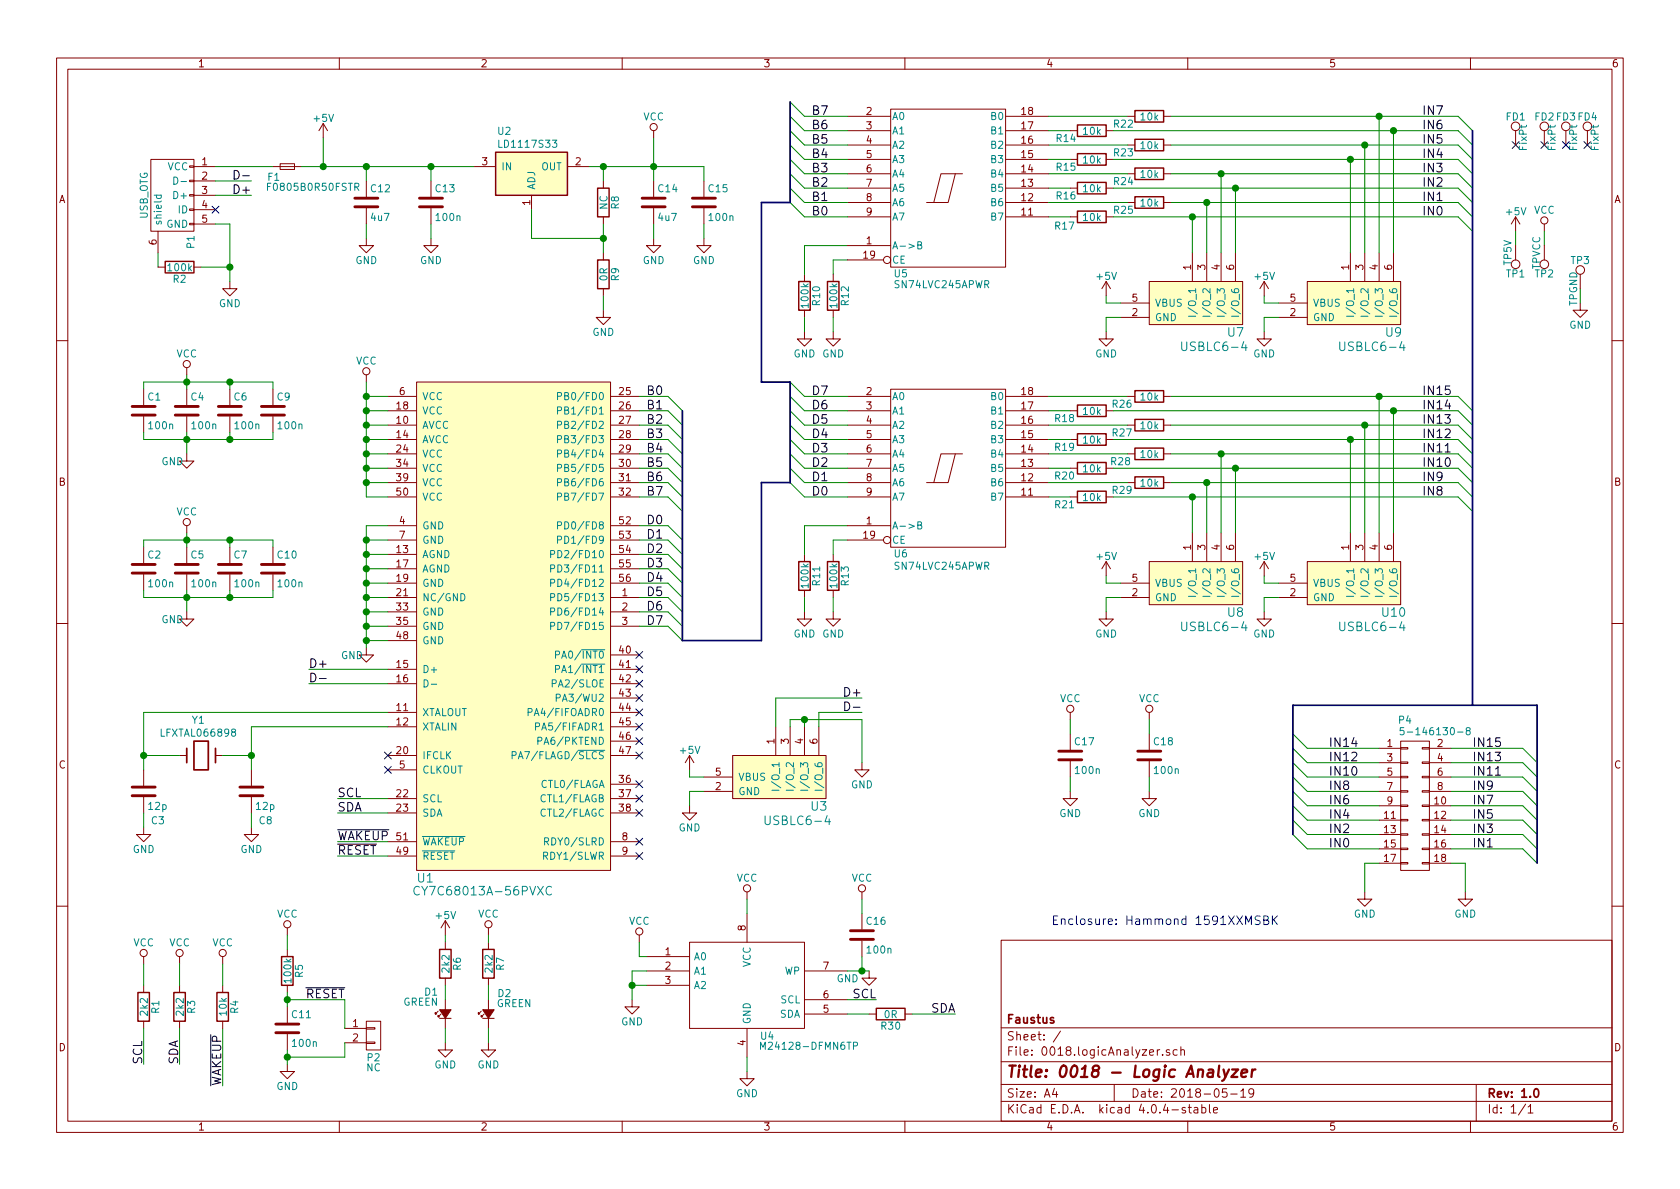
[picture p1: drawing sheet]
<svg xmlns="http://www.w3.org/2000/svg" width="297mm" height="210mm" viewBox="0 0 297 210" stroke-linecap="round" stroke-linejoin="round" font-family="sans-serif">
<defs><g id="words">
<text font-size="2.8" fill="#840000" x="178" y="190.5">Title: 0018 - Logic Analyzer</text>
<g font-size="2.1">
<text x="143.5" y="22.9">B6</text>
<text x="143.5" y="20.3">B7</text>
<text x="251.5" y="22.9">IN6</text>
<text x="251.5" y="20.3">IN7</text>
<text x="143.5" y="27.9">B4</text>
<text x="143.5" y="25.4">B5</text>
<text x="251.5" y="27.9">IN4</text>
<text x="251.5" y="25.4">IN5</text>
<text x="41.7" y="34.3">D+</text>
<text x="143.5" y="35.6">B1</text>
<text x="143.5" y="33">B2</text>
<text x="143.5" y="30.5">B3</text>
<text x="251.5" y="35.6">IN1</text>
<text x="251.5" y="33">IN2</text>
<text x="251.5" y="30.5">IN3</text>
<text x="143.5" y="38.1">B0</text>
<text x="251.5" y="38.1">IN0</text>
<text x="114.3" y="69.8">B0</text>
<text x="143.5" y="69.8">D7</text>
<text x="251.5" y="69.8">IN15</text>
<text x="114.3" y="72.4">B1</text>
<text x="114.3" y="74.9">B2</text>
<text x="114.3" y="77.5">B3</text>
<text x="143.5" y="77.5">D4</text>
<text x="143.5" y="74.9">D5</text>
<text x="143.5" y="72.4">D6</text>
<text x="251.5" y="77.5">IN12</text>
<text x="251.5" y="74.9">IN13</text>
<text x="251.5" y="72.4">IN14</text>
<text x="114.3" y="80">B4</text>
<text x="114.3" y="82.5">B5</text>
<text x="143.5" y="82.5">D2</text>
<text x="143.5" y="80">D3</text>
<text x="251.5" y="82.5">IN10</text>
<text x="251.5" y="80">IN11</text>
<text x="114.3" y="85.1">B6</text>
<text x="114.3" y="87.6">B7</text>
<text x="143.5" y="87.6">D0</text>
<text x="143.5" y="85.1">D1</text>
<text x="251.5" y="87.6">IN8</text>
<text x="251.5" y="85.1">IN9</text>
<text x="114.3" y="92.7">D0</text>
<text x="114.3" y="95.2">D1</text>
<text x="114.3" y="97.8">D2</text>
<text x="114.3" y="100.3">D3</text>
<text x="114.3" y="102.9">D4</text>
<text x="114.3" y="105.4">D5</text>
<text x="114.3" y="107.9">D6</text>
<text x="114.3" y="110.5">D7</text>
<text x="54.6" y="118.1">D+</text>
<text x="149.6" y="123.2">D+</text>
<text x="234.9" y="137.2">IN10</text>
<text x="234.9" y="134.6">IN12</text>
<text x="234.9" y="132.1">IN14</text>
<text x="260.3" y="137.2">IN11</text>
<text x="260.3" y="134.6">IN13</text>
<text x="260.3" y="132.1">IN15</text>
<text x="59.7" y="141">SCL</text>
<text x="59.7" y="143.5">SDA</text>
<text x="234.9" y="139.7">IN8</text>
<text x="234.9" y="142.2">IN6</text>
<text x="260.3" y="139.7">IN9</text>
<text x="260.3" y="142.2">IN7</text>
<text x="59.7" y="148.6">WAKEUP</text>
<text x="234.9" y="147.3">IN2</text>
<text x="234.9" y="144.8">IN4</text>
<text x="234.9" y="149.9">IN0</text>
<text x="260.3" y="149.9">IN1</text>
<text x="260.3" y="147.3">IN3</text>
<text x="260.3" y="144.8">IN5</text>
<text x="59.7" y="151.1">RESET</text>
<text x="53.9" y="176.5">RESET</text>
<text x="150.7" y="176.5">SCL</text>
<text x="164.4" y="179.1">SDA</text>
<text x="25.1" y="188.2" transform="rotate(-90 25.1 188.2)">SCL</text>
<text x="31.5" y="188.2" transform="rotate(-90 31.5 188.2)">SDA</text>
<text x="39.1" y="192" transform="rotate(-90 39.1 192)">WAKEUP</text>
</g>
<g font-size="2.1" fill="#008484">
<text x="217.1" y="59.5">U7</text>
<text x="245" y="59.5">U9</text>
<text x="209.4" y="62.1">USBLC6-4</text>
<text x="237.4" y="62.1">USBLC6-4</text>
<text x="209.4" y="111.6">USBLC6-4</text>
<text x="217.1" y="109.1">U8</text>
<text x="237.4" y="111.6">USBLC6-4</text>
<text x="244.4" y="109.1">U10</text>
<text x="143.4" y="143.4">U3</text>
<text x="135.8" y="145.9">USBLC6-4</text>
<text x="73.8" y="156.1">U1</text>
<text x="74.4" y="158.3">CY7C68013A-56PVXC</text>
</g>
<text font-size="2.1" fill="#0000c2" x="185.9" y="163.6">Enclosure: Hammond 1591XXMSBK</text>
<g font-size="2.1" fill="#840000">
<text x="178" y="184">Sheet: /</text>
<text x="178" y="181">Faustus</text>
<text x="178" y="186.7">File: 0018.logicAnalyzer.sch</text>
<text x="178" y="196.9">KiCad E.D.A. kicad 4.0.4-stable</text>
<text x="178" y="194.1">Size: A4</text>
<text x="200" y="194.1">Date: 2018-05-19</text>
<text x="263" y="194.1">Rev: 1.0</text>
<text x="263" y="196.9">Id: 1/1</text>
</g>
<g font-size="1.8" fill="#840000">
<text x="35" y="11.9">1</text>
<text x="85" y="11.9">2</text>
<text x="135" y="11.9">3</text>
<text x="185" y="11.9">4</text>
<text x="235" y="11.9">5</text>
<text x="285" y="11.9">6</text>
<text x="153.2" y="20.3">2</text>
<text x="153.2" y="22.9">3</text>
<text x="180.6" y="22.9">17</text>
<text x="180.6" y="20.3">18</text>
<text x="35.7" y="29.2">1</text>
<text x="85.2" y="29.2">3</text>
<text x="101.8" y="29.2">2</text>
<text x="153.2" y="25.4">4</text>
<text x="153.2" y="27.9">5</text>
<text x="180.6" y="27.9">15</text>
<text x="180.6" y="25.4">16</text>
<text x="10.4" y="35.9">A</text>
<text x="35.7" y="31.7">2</text>
<text x="35.7" y="34.3">3</text>
<text x="153.2" y="30.5">6</text>
<text x="153.2" y="33">7</text>
<text x="153.2" y="35.6">8</text>
<text x="180.6" y="35.6">12</text>
<text x="180.6" y="33">13</text>
<text x="180.6" y="30.5">14</text>
<text x="285.4" y="35.9">A</text>
<text x="35.7" y="36.8">4</text>
<text x="35.7" y="39.4">5</text>
<text x="93.7" y="36.3" transform="rotate(-90 93.7 36.3)">1</text>
<text x="153.2" y="38.1">9</text>
<text x="180.6" y="38.1">11</text>
<text x="27.7" y="43.3" transform="rotate(-90 27.7 43.3)">6</text>
<text x="152.7" y="45.7">19</text>
<text x="153.2" y="43.2">1</text>
<text x="210.6" y="47.7" transform="rotate(-90 210.6 47.7)">1</text>
<text x="213.1" y="47.7" transform="rotate(-90 213.1 47.7)">3</text>
<text x="215.6" y="47.7" transform="rotate(-90 215.6 47.7)">4</text>
<text x="218.2" y="47.7" transform="rotate(-90 218.2 47.7)">6</text>
<text x="238.5" y="47.7" transform="rotate(-90 238.5 47.7)">1</text>
<text x="241" y="47.7" transform="rotate(-90 241 47.7)">3</text>
<text x="243.6" y="47.7" transform="rotate(-90 243.6 47.7)">4</text>
<text x="246.1" y="47.7" transform="rotate(-90 246.1 47.7)">6</text>
<text x="200.2" y="53.3">5</text>
<text x="228.1" y="53.3">5</text>
<text x="200.2" y="55.9">2</text>
<text x="228.1" y="55.9">2</text>
<text x="70.6" y="69.8">6</text>
<text x="109.5" y="69.8">25</text>
<text x="153.2" y="69.8">2</text>
<text x="180.6" y="69.8">18</text>
<text x="70.2" y="74.9">10</text>
<text x="70.2" y="77.5">14</text>
<text x="70.2" y="72.4">18</text>
<text x="109.5" y="72.4">26</text>
<text x="109.5" y="74.9">27</text>
<text x="109.5" y="77.5">28</text>
<text x="153.2" y="72.4">3</text>
<text x="153.2" y="74.9">4</text>
<text x="153.2" y="77.5">5</text>
<text x="180.6" y="77.5">15</text>
<text x="180.6" y="74.9">16</text>
<text x="180.6" y="72.4">17</text>
<text x="70.2" y="80">24</text>
<text x="70.2" y="82.5">34</text>
<text x="109.5" y="82.5">30</text>
<text x="109.5" y="80">29</text>
<text x="153.2" y="80">6</text>
<text x="153.2" y="82.5">7</text>
<text x="180.6" y="82.5">13</text>
<text x="180.6" y="80">14</text>
<text x="10.4" y="85.9">B</text>
<text x="70.2" y="87.6">50</text>
<text x="70.2" y="85.1">39</text>
<text x="109.5" y="85.1">31</text>
<text x="109.5" y="87.6">32</text>
<text x="153.2" y="85.1">8</text>
<text x="153.2" y="87.6">9</text>
<text x="180.6" y="87.6">11</text>
<text x="180.6" y="85.1">12</text>
<text x="285.4" y="85.9">B</text>
<text x="70.6" y="92.7">4</text>
<text x="70.6" y="95.2">7</text>
<text x="109.5" y="92.7">52</text>
<text x="109.5" y="95.2">53</text>
<text x="152.7" y="95.2">19</text>
<text x="153.2" y="92.7">1</text>
<text x="70.2" y="97.8">13</text>
<text x="70.2" y="100.3">17</text>
<text x="109.5" y="97.8">54</text>
<text x="109.5" y="100.3">55</text>
<text x="210.6" y="97.3" transform="rotate(-90 210.6 97.3)">1</text>
<text x="213.1" y="97.3" transform="rotate(-90 213.1 97.3)">3</text>
<text x="215.6" y="97.3" transform="rotate(-90 215.6 97.3)">4</text>
<text x="218.2" y="97.3" transform="rotate(-90 218.2 97.3)">6</text>
<text x="238.5" y="97.3" transform="rotate(-90 238.5 97.3)">1</text>
<text x="241" y="97.3" transform="rotate(-90 241 97.3)">3</text>
<text x="243.6" y="97.3" transform="rotate(-90 243.6 97.3)">4</text>
<text x="246.1" y="97.3" transform="rotate(-90 246.1 97.3)">6</text>
<text x="70.2" y="105.4">21</text>
<text x="70.2" y="107.9">33</text>
<text x="70.2" y="102.9">19</text>
<text x="109.5" y="102.9">56</text>
<text x="110" y="105.4">1</text>
<text x="110" y="107.9">2</text>
<text x="200.2" y="105.4">2</text>
<text x="200.2" y="102.9">5</text>
<text x="228.1" y="105.4">2</text>
<text x="228.1" y="102.9">5</text>
<text x="70.2" y="110.5">35</text>
<text x="70.2" y="113">48</text>
<text x="110" y="110.5">3</text>
<text x="70.2" y="118.1">15</text>
<text x="109.5" y="115.6">40</text>
<text x="109.5" y="118.1">41</text>
<text x="70.2" y="125.7">11</text>
<text x="70.2" y="120.6">16</text>
<text x="109.5" y="120.6">42</text>
<text x="109.5" y="123.2">43</text>
<text x="109.5" y="125.7">44</text>
<text x="70.2" y="128.3">12</text>
<text x="109.5" y="128.3">45</text>
<text x="109.5" y="130.8">46</text>
<text x="136.9" y="131.5" transform="rotate(-90 136.9 131.5)">1</text>
<text x="139.4" y="131.5" transform="rotate(-90 139.4 131.5)">3</text>
<text x="142" y="131.5" transform="rotate(-90 142 131.5)">4</text>
<text x="144.5" y="131.5" transform="rotate(-90 144.5 131.5)">6</text>
<text x="10.4" y="135.9">C</text>
<text x="70.2" y="133.3">20</text>
<text x="70.6" y="135.9">5</text>
<text x="109.5" y="133.3">47</text>
<text x="126.5" y="137.2">5</text>
<text x="245.3" y="132.1">1</text>
<text x="245.3" y="134.6">3</text>
<text x="245.3" y="137.2">5</text>
<text x="254.2" y="132.1">2</text>
<text x="254.2" y="134.6">4</text>
<text x="254.2" y="137.2">6</text>
<text x="285.4" y="135.9">C</text>
<text x="70.2" y="141">22</text>
<text x="70.2" y="143.5">23</text>
<text x="109.5" y="138.4">36</text>
<text x="109.5" y="141">37</text>
<text x="109.5" y="143.5">38</text>
<text x="126.5" y="139.7">2</text>
<text x="245.3" y="139.7">7</text>
<text x="245.3" y="142.2">9</text>
<text x="253.7" y="142.2">10</text>
<text x="254.2" y="139.7">8</text>
<text x="70.2" y="148.6">51</text>
<text x="110" y="148.6">8</text>
<text x="244.8" y="144.8">11</text>
<text x="244.8" y="147.3">13</text>
<text x="244.8" y="149.9">15</text>
<text x="253.7" y="144.8">12</text>
<text x="253.7" y="147.3">14</text>
<text x="253.7" y="149.9">16</text>
<text x="70.2" y="151.1">49</text>
<text x="110" y="151.1">9</text>
<text x="244.8" y="152.4">17</text>
<text x="253.7" y="152.4">18</text>
<text x="131.8" y="164.6" transform="rotate(-90 131.8 164.6)">8</text>
<text x="117.6" y="168.9">1</text>
<text x="117.6" y="171.4">2</text>
<text x="117.6" y="174">3</text>
<text x="145.6" y="171.4">7</text>
<text x="145.6" y="179.1">5</text>
<text x="145.6" y="176.5">6</text>
<text x="10.4" y="185.9">D</text>
<text x="62.4" y="181.6">1</text>
<text x="62.4" y="184.1">2</text>
<text x="131.8" y="184.9" transform="rotate(-90 131.8 184.9)">4</text>
<text x="285.4" y="185.9">D</text>
<text x="35" y="199.9">1</text>
<text x="85" y="199.9">2</text>
<text x="135" y="199.9">3</text>
<text x="185" y="199.9">4</text>
<text x="235" y="199.9">5</text>
<text x="285" y="199.9">6</text>
</g>
<g font-size="1.8" fill="#008484">
<text x="55.5" y="21.5">+5V</text>
<text x="88" y="23.8">U2</text>
<text x="113.7" y="21.3">VCC</text>
<text x="157.7" y="21.2">A0</text>
<text x="157.7" y="23.7">A1</text>
<text x="175.3" y="23.7">B1</text>
<text x="175.3" y="21.2">B0</text>
<text x="191.6" y="23.8">10k</text>
<text x="197" y="22.5">R22</text>
<text x="201.7" y="21.3">10k</text>
<text x="266.3" y="21.3">FD1</text>
<text x="271.4" y="21.3">FD2 FD3 FD4</text>
<text x="88.6" y="26.1">LD1117S33</text>
<text x="157.7" y="26.3">A2</text>
<text x="157.7" y="28.8">A3</text>
<text x="175.3" y="28.8">B3</text>
<text x="175.3" y="26.3">B2</text>
<text x="186.8" y="25.1">R14</text>
<text x="191.6" y="28.9">10k</text>
<text x="197" y="27.6">R23</text>
<text x="201.7" y="26.4">10k</text>
<text x="270" y="26.5" transform="rotate(-90 270 26.5)">FixPt</text>
<text x="275" y="26.5" transform="rotate(-90 275 26.5)">FixPt</text>
<text x="278.8" y="26.5" transform="rotate(-90 278.8 26.5)">FixPt</text>
<text x="282.7" y="26.5" transform="rotate(-90 282.7 26.5)">FixPt</text>
<text x="29.5" y="30.1">VCC</text>
<text x="31" y="35.2">D+</text>
<text x="47.4" y="31.9">F1</text>
<text x="47.8" y="33.7">F0805B0R50FSTR</text>
<text x="65.6" y="34">C12</text>
<text x="77.1" y="34">C13</text>
<text x="88.6" y="30.1">IN</text>
<text x="94.6" y="33.5" transform="rotate(-90 94.6 33.5)">ADJ</text>
<text x="95.6" y="30.1">OUT</text>
<text x="116.4" y="34">C14</text>
<text x="125.3" y="34">C15</text>
<text x="157.7" y="31.4">A4</text>
<text x="157.7" y="33.9">A5</text>
<text x="175.3" y="33.9">B5</text>
<text x="175.3" y="31.4">B4</text>
<text x="186.8" y="35.2">R16</text>
<text x="186.8" y="30.2">R15</text>
<text x="191.6" y="34">10k</text>
<text x="197" y="32.7">R24</text>
<text x="201.7" y="31.4">10k</text>
<text x="26.1" y="38.8" transform="rotate(-90 26.1 38.8)">USB_OTG</text>
<text x="28.6" y="39.9" transform="rotate(-90 28.6 39.9)">shield</text>
<text x="29.3" y="40.3">GND</text>
<text x="31.5" y="37.7">ID</text>
<text x="65.7" y="39.1">4u7</text>
<text x="77.2" y="39.1">100n</text>
<text x="107.4" y="37.1" transform="rotate(-90 107.4 37.1)">NC</text>
<text x="109.4" y="36.9" transform="rotate(-90 109.4 36.9)">R8</text>
<text x="116.5" y="39.1">4u7</text>
<text x="125.5" y="39.1">100n</text>
<text x="157.7" y="36.4">A6</text>
<text x="157.7" y="39">A7</text>
<text x="175.3" y="39">B7</text>
<text x="175.3" y="36.4">B6</text>
<text x="186.6" y="40.6">R17</text>
<text x="191.6" y="39.1">10k</text>
<text x="197" y="37.8">R25</text>
<text x="201.7" y="36.5">10k</text>
<text x="266.4" y="38">+5V</text>
<text x="271.2" y="37.8">VCC</text>
<text x="29.8" y="47.9">100k</text>
<text x="34.4" y="43.9" transform="rotate(-90 34.4 43.9)">P1</text>
<text x="62.8" y="46.7">GND</text>
<text x="74.2" y="46.7">GND</text>
<text x="113.6" y="46.7">GND</text>
<text x="122.5" y="46.7">GND</text>
<text x="157.7" y="44.1">A-&gt;B</text>
<text x="157.7" y="46.6">CE</text>
<text x="267.2" y="46.9" transform="rotate(-90 267.2 46.9)">TP5V</text>
<text x="272.3" y="47.7" transform="rotate(-90 272.3 47.7)">TPVCC</text>
<text x="277.8" y="46.7">TP3</text>
<text x="30.6" y="50">R2</text>
<text x="107.4" y="49.6" transform="rotate(-90 107.4 49.6)">0R</text>
<text x="109.4" y="49.6" transform="rotate(-90 109.4 49.6)">R9</text>
<text x="145" y="53.9" transform="rotate(-90 145 53.9)">R10</text>
<text x="150.1" y="53.9" transform="rotate(-90 150.1 53.9)">R12</text>
<text x="158.1" y="49">U5</text>
<text x="158.4" y="50.9">SN74LVC245APWR</text>
<text x="194" y="49.5">+5V</text>
<text x="221.9" y="49.5">+5V</text>
<text x="266.3" y="49">TP1</text>
<text x="271.4" y="49">TP2</text>
<text x="38.7" y="54.3">GND</text>
<text x="104.7" y="59.4">GND</text>
<text x="143" y="54.3" transform="rotate(-90 143 54.3)">100k</text>
<text x="148" y="54.3" transform="rotate(-90 148 54.3)">100k</text>
<text x="204.2" y="56.8">GND</text>
<text x="204.2" y="54.2">VBUS</text>
<text x="211.5" y="55.1" transform="rotate(-90 211.5 55.1)">I/O_1</text>
<text x="214" y="55.1" transform="rotate(-90 214 55.1)">I/O_2</text>
<text x="216.5" y="55.1" transform="rotate(-90 216.5 55.1)">I/O_3</text>
<text x="219.1" y="55.1" transform="rotate(-90 219.1 55.1)">I/O_6</text>
<text x="232.2" y="56.8">GND</text>
<text x="232.2" y="54.2">VBUS</text>
<text x="239.4" y="55.1" transform="rotate(-90 239.4 55.1)">I/O_1</text>
<text x="241.9" y="55.1" transform="rotate(-90 241.9 55.1)">I/O_2</text>
<text x="244.5" y="55.1" transform="rotate(-90 244.5 55.1)">I/O_3</text>
<text x="247" y="55.1" transform="rotate(-90 247 55.1)">I/O_6</text>
<text x="277.4" y="58.1">GND</text>
<text x="278.8" y="54.1" transform="rotate(-90 278.8 54.1)">TPGND</text>
<text x="31.2" y="63.2">VCC</text>
<text x="62.9" y="64.5">VCC</text>
<text x="140.3" y="63.2">GND GND</text>
<text x="193.6" y="63.2">GND</text>
<text x="221.6" y="63.2">GND</text>
<text x="26.2" y="70.8">C1</text>
<text x="33.8" y="70.8">C4</text>
<text x="41.4" y="70.8">C6</text>
<text x="49" y="70.8">C9</text>
<text x="74.7" y="70.7">VCC</text>
<text x="99.7" y="70.7">PB0/FD0</text>
<text x="157.7" y="70.7">A0</text>
<text x="175.3" y="70.7">B0</text>
<text x="201.7" y="70.8">10k</text>
<text x="26.4" y="75.9">100n</text>
<text x="34" y="75.9">100n</text>
<text x="41.7" y="75.9">100n</text>
<text x="49.3" y="75.9">100n</text>
<text x="74.7" y="75.8">AVCC</text>
<text x="74.7" y="73.3">VCC</text>
<text x="99.7" y="73.3">PB1/FD1</text>
<text x="99.7" y="75.8">PB2/FD2</text>
<text x="157.7" y="73.3">A1</text>
<text x="157.7" y="75.8">A2</text>
<text x="175.3" y="75.8">B2</text>
<text x="175.3" y="73.3">B1</text>
<text x="186.6" y="74.6">R18</text>
<text x="191.6" y="73.3">10k</text>
<text x="196.7" y="72.1">R26</text>
<text x="196.7" y="77.2">R27</text>
<text x="201.7" y="75.9">10k</text>
<text x="28.5" y="82.2">GND</text>
<text x="74.7" y="78.4">AVCC</text>
<text x="74.7" y="80.9">VCC</text>
<text x="74.7" y="83.4">VCC</text>
<text x="99.7" y="83.4">PB5/FD5</text>
<text x="99.7" y="78.4">PB3/FD3</text>
<text x="99.7" y="80.9">PB4/FD4</text>
<text x="157.7" y="78.4">A3</text>
<text x="157.7" y="80.9">A4</text>
<text x="157.7" y="83.4">A5</text>
<text x="175.3" y="83.4">B5</text>
<text x="175.3" y="80.9">B4</text>
<text x="175.3" y="78.4">B3</text>
<text x="186.6" y="79.7">R19</text>
<text x="191.6" y="83.5">10k</text>
<text x="191.6" y="78.4">10k</text>
<text x="196.5" y="82.2">R28</text>
<text x="201.7" y="81">10k</text>
<text x="74.7" y="88.5">VCC</text>
<text x="74.7" y="86">VCC</text>
<text x="99.7" y="86">PB6/FD6</text>
<text x="99.7" y="88.5">PB7/FD7</text>
<text x="157.7" y="86">A6</text>
<text x="157.7" y="88.5">A7</text>
<text x="175.3" y="88.5">B7</text>
<text x="175.3" y="86">B6</text>
<text x="186.6" y="89.9">R21</text>
<text x="186.6" y="84.8">R20</text>
<text x="191.6" y="88.6">10k</text>
<text x="196.7" y="87.3">R29</text>
<text x="201.7" y="86">10k</text>
<text x="31.2" y="91.1">VCC</text>
<text x="74.7" y="93.6">GND</text>
<text x="99.7" y="93.6">PD0/FD8</text>
<text x="157.7" y="93.6">A-&gt;B</text>
<text x="26.2" y="98.7">C2</text>
<text x="33.8" y="98.7">C5</text>
<text x="41.4" y="98.7">C7</text>
<text x="49.1" y="98.7">C10</text>
<text x="74.7" y="96.1">GND</text>
<text x="74.7" y="98.7">AGND</text>
<text x="74.7" y="101.2">AGND</text>
<text x="98.7" y="98.7">PD2/FD10</text>
<text x="98.7" y="101.2">PD3/FD11</text>
<text x="99.7" y="96.1">PD1/FD9</text>
<text x="157.7" y="96.1">CE</text>
<text x="158.1" y="98.5">U6</text>
<text x="158.4" y="100.7">SN74LVC245APWR</text>
<text x="194" y="99">+5V</text>
<text x="221.9" y="99">+5V</text>
<text x="26.4" y="103.8">100n</text>
<text x="34" y="103.8">100n</text>
<text x="41.7" y="103.8">100n</text>
<text x="49.3" y="103.8">100n</text>
<text x="74.7" y="106.3">NC/GND</text>
<text x="74.7" y="103.8">GND</text>
<text x="98.7" y="106.3">PD5/FD13</text>
<text x="98.7" y="103.8">PD4/FD12</text>
<text x="143" y="103.8" transform="rotate(-90 143 103.8)">100k</text>
<text x="145" y="103.5" transform="rotate(-90 145 103.5)">R11</text>
<text x="148" y="103.8" transform="rotate(-90 148 103.8)">100k</text>
<text x="150.1" y="103.5" transform="rotate(-90 150.1 103.5)">R13</text>
<text x="204.2" y="106.3">GND</text>
<text x="204.2" y="103.8">VBUS</text>
<text x="211.5" y="104.6" transform="rotate(-90 211.5 104.6)">I/O_1</text>
<text x="214" y="104.6" transform="rotate(-90 214 104.6)">I/O_2</text>
<text x="216.5" y="104.6" transform="rotate(-90 216.5 104.6)">I/O_3</text>
<text x="219.1" y="104.6" transform="rotate(-90 219.1 104.6)">I/O_6</text>
<text x="232.2" y="106.3">GND</text>
<text x="232.2" y="103.8">VBUS</text>
<text x="239.4" y="104.6" transform="rotate(-90 239.4 104.6)">I/O_1</text>
<text x="241.9" y="104.6" transform="rotate(-90 241.9 104.6)">I/O_2</text>
<text x="244.5" y="104.6" transform="rotate(-90 244.5 104.6)">I/O_3</text>
<text x="247" y="104.6" transform="rotate(-90 247 104.6)">I/O_6</text>
<text x="28.5" y="110.2">GND</text>
<text x="74.7" y="108.8">GND</text>
<text x="74.7" y="111.4">GND</text>
<text x="74.7" y="113.9">GND</text>
<text x="98.7" y="108.8">PD6/FD14</text>
<text x="98.7" y="111.4">PD7/FD15</text>
<text x="140.3" y="112.7">GND GND</text>
<text x="193.6" y="112.7">GND</text>
<text x="221.6" y="112.7">GND</text>
<text x="60.3" y="116.5">GND</text>
<text x="74.7" y="119">D+</text>
<text x="99.2" y="116.5">PA0/INT0</text>
<text x="99.2" y="119">PA1/INT1</text>
<text x="98.2" y="121.5">PA2/SLOE</text>
<text x="99.1" y="124.1">PA3/WU2</text>
<text x="187.4" y="124.1">VCC</text>
<text x="201.3" y="124.1">VCC</text>
<text x="28.7" y="130.2">LFXTAL066898</text>
<text x="34" y="128">Y1</text>
<text x="74.7" y="126.6">XTALOUT</text>
<text x="74.7" y="129.2">XTALIN</text>
<text x="94.2" y="126.6">PA4/FIFOADR0</text>
<text x="95.5" y="129.2">PA5/FIFADR1</text>
<text x="95.7" y="131.7">PA6/PKTEND</text>
<text x="190.1" y="131.8">C17</text>
<text x="204.1" y="131.8">C18</text>
<text x="247.3" y="128">P4</text>
<text x="249.2" y="130">5-146130-8</text>
<text x="74.7" y="136.8">CLKOUT</text>
<text x="74.7" y="134.2">IFCLK</text>
<text x="91.7" y="134.2">PA7/FLAGD/SLCS</text>
<text x="120.3" y="133.3">+5V</text>
<text x="190.2" y="136.8">100n</text>
<text x="204.2" y="136.8">100n</text>
<text x="26.3" y="143.2">12p</text>
<text x="45.3" y="143.2">12p</text>
<text x="74.7" y="141.9">SCL</text>
<text x="95.9" y="139.3">CTL0/FLAGA</text>
<text x="95.9" y="141.9">CTL1/FLAGB</text>
<text x="130.6" y="140.6">GND</text>
<text x="130.6" y="138">VBUS</text>
<text x="137.8" y="138.9" transform="rotate(-90 137.8 138.9)">I/O_1</text>
<text x="140.3" y="138.9" transform="rotate(-90 140.3 138.9)">I/O_2</text>
<text x="142.9" y="138.9" transform="rotate(-90 142.9 138.9)">I/O_3</text>
<text x="145.4" y="138.9" transform="rotate(-90 145.4 138.9)">I/O_6</text>
<text x="150.4" y="139.4">GND</text>
<text x="26.8" y="145.7">C3</text>
<text x="45.8" y="145.7">C8</text>
<text x="74.7" y="149.5">WAKEUP</text>
<text x="74.7" y="144.4">SDA</text>
<text x="95.9" y="144.4">CTL2/FLAGC</text>
<text x="96.9" y="149.5">RDY0/SLRD</text>
<text x="120" y="147">GND</text>
<text x="187.3" y="144.5">GND</text>
<text x="201.2" y="144.5">GND</text>
<text x="23.4" y="150.8">GND</text>
<text x="42.5" y="150.8">GND</text>
<text x="74.7" y="152">RESET</text>
<text x="96.5" y="152">RDY1/SLWR</text>
<text x="130.2" y="155.9">VCC</text>
<text x="150.5" y="155.9">VCC</text>
<text x="23.5" y="167.3">VCC</text>
<text x="29.9" y="167.3">VCC</text>
<text x="37.5" y="167.3">VCC</text>
<text x="48.9" y="162.2">VCC</text>
<text x="77.1" y="162.5">+5V</text>
<text x="84.5" y="162.2">VCC</text>
<text x="111.2" y="163.5">VCC</text>
<text x="153.3" y="163.5">C16</text>
<text x="239.3" y="162.2">GND</text>
<text x="257.1" y="162.2">GND</text>
<text x="51.5" y="173.7" transform="rotate(-90 51.5 173.7)">100k</text>
<text x="53.5" y="172.8" transform="rotate(-90 53.5 172.8)">R5</text>
<text x="79.5" y="171.9" transform="rotate(-90 79.5 171.9)">2k2</text>
<text x="81.5" y="171.5" transform="rotate(-90 81.5 171.5)">R6</text>
<text x="87.1" y="171.9" transform="rotate(-90 87.1 171.9)">2k2</text>
<text x="89.1" y="171.5" transform="rotate(-90 89.1 171.5)">R7</text>
<text x="122.7" y="169.8">A0</text>
<text x="122.7" y="172.3">A1</text>
<text x="132.7" y="171.1" transform="rotate(-90 132.7 171.1)">VCC</text>
<text x="138.6" y="172.3">WP</text>
<text x="147.9" y="173.7">GND</text>
<text x="153.4" y="168.6">100n</text>
<text x="26.1" y="179.5" transform="rotate(-90 26.1 179.5)">2k2</text>
<text x="28.1" y="179.2" transform="rotate(-90 28.1 179.2)">R1</text>
<text x="32.5" y="179.5" transform="rotate(-90 32.5 179.5)">2k2</text>
<text x="34.5" y="179.2" transform="rotate(-90 34.5 179.2)">R3</text>
<text x="40.1" y="179.5" transform="rotate(-90 40.1 179.5)">10k</text>
<text x="42.1" y="179.2" transform="rotate(-90 42.1 179.2)">R4</text>
<text x="71.2" y="177.8">GREEN</text>
<text x="75.1" y="176">D1</text>
<text x="87.8" y="178.1">GREEN</text>
<text x="88.1" y="176.3">D2</text>
<text x="122.7" y="174.9">A2</text>
<text x="137.7" y="180">SDA</text>
<text x="137.9" y="177.4">SCL</text>
<text x="51.7" y="180">C11</text>
<text x="51.8" y="185.1">100n</text>
<text x="109.8" y="181.3">GND</text>
<text x="132.7" y="181.1" transform="rotate(-90 132.7 181.1)">GND</text>
<text x="134.5" y="183.8">U4</text>
<text x="135.3" y="185.6">M24128-DFMN6TP</text>
<text x="155.9" y="182.1">R30</text>
<text x="156.4" y="180">0R</text>
<text x="64.8" y="189.4">NC</text>
<text x="65" y="187.6">P2</text>
<text x="76.8" y="188.9">GND</text>
<text x="84.4" y="188.9">GND</text>
<text x="48.8" y="192.7">GND</text>
<text x="130.1" y="194">GND</text>
</g>
</g></defs>
<g fill="none" stroke="#840000" stroke-width=".18">
<path d="M10 10.3h277v189.9h-277zM12 12.2h273v186.1h-273zM60 10.3v1.9M110 10.3v1.9M157.5 19.3h20.3v27.9h-20.3zM160 10.3v1.9M210 10.3v1.9M260 10.3v1.9M26.7 28.2h7.6v12.7h-7.6zM33.5 29.3h.8v.3h-.8zM33.5 31.9h.8v.2h-.8zM33.5 34.4h.8v.3h-.8z"/>
<path d="M33.5 37h.8v.2h-.8zM33.5 39.5h.8v.2h-.8zM34.3 29.5h3.8M34.3 32h3.8M34.3 34.5h3.8M34.3 37.1h3.8M34.3 39.6h3.8M48.3 29.5h5M49.5 29h2.6v1h-2.6zM57.1 21.8l-.7 1.3M57.1 21.8v2.6M57.1 21.8l.8 1.3"/>
<path d="M64.8 32v2.8M64.8 36.8v2.8M76.2 32v2.8M76.2 36.8v2.8M83.8 29.5h3.8M94 34.5v2.6M100.3 29.5h3.8M106.7 32v1.3M106.7 38.3v1.3M115.6 23.1v1.3M115.6 32v2.8M115.6 36.8v2.8"/>
<path d="M124.5 32v2.8M124.5 36.8v2.8M149.9 20.6h7.6M149.9 23.1h7.6M149.9 25.6h7.6M149.9 28.2h7.6M149.9 30.7h7.6M149.9 33.3h7.6M149.9 35.8h7.6M149.9 38.3h7.6M168.9 30.7l-1.3 5.1h-2.5M170.2 30.7h-3.8l-1.3 5.1h-1.3"/>
<path d="M177.8 20.6h7.6M177.8 23.1h7.6M177.8 25.6h7.6M177.8 28.2h7.6M177.8 30.7h7.6M177.8 33.3h7.6M177.8 35.8h7.6M177.8 38.3h7.6M189.2 23.1h1.3M189.2 28.2h1.3M189.2 33.3h1.3M189.2 38.3h1.3"/>
<path d="M195.6 23.1h1.2M195.6 28.2h1.2M195.6 33.3h1.2M195.6 38.3h1.2M199.4 20.6h1.3M199.4 25.6h1.3M199.4 30.7h1.3M199.4 35.8h1.3M205.7 20.6h1.3M205.7 25.6h1.3M205.7 30.7h1.3M205.7 35.8h1.3"/>
<path d="M268 38.3l-.8 1.3M268 23.1v2.5M268 38.3v2.6M268 38.3l.7 1.3M273 23.1v2.5M273 39.6v1.3M276.9 23.1v2.5M280.7 23.1v2.5M27.9 40.9v3.8M27.9 47.2h1.3M34.3 47.2h1.3M40.6 49.8v1.2h1.3l-1.3 1.3-1.2-1.3h1.2"/>
<path d="M64.8 42.2v1.2h1.2l-1.2 1.3-1.3-1.3h1.3M76.2 42.2v1.2h1.3l-1.3 1.3-1.3-1.3h1.3M106.7 54.9v1.2h1.2l-1.2 1.3-1.3-1.3h1.3M106.7 44.7v1.3M106.7 51v1.3M115.6 42.2v1.2h1.2l-1.2 1.3-1.3-1.3h1.3M124.5 42.2v1.2h1.2l-1.2 1.3-1.3-1.3h1.3M142.2 58.7v1.2h1.3l-1.3 1.3-1.2-1.3h1.2M142.2 48.5v1.3M142.2 54.9v1.2M147.3 58.7v1.2h1.3l-1.3 1.3-1.3-1.3h1.3M147.3 48.5v1.3"/>
<path d="M147.3 54.9v1.2M149.9 43.4h7.6M149.9 46h6.3M195.6 58.7v1.2h1.2l-1.2 1.3-1.3-1.3h1.3M195.6 49.8l-.8 1.2M195.6 49.8v2.5M195.6 49.8l.7 1.2M198.1 56.1h5.1M198.1 53.6h5.1M203.2 49.8h16.5v7.6h-16.5zM210.8 44.7v5.1M213.4 44.7v5.1"/>
<path d="M215.9 44.7v5.1M218.4 44.7v5.1M223.5 58.7v1.2h1.3l-1.3 1.3-1.3-1.3h1.3M223.5 49.8l-.7 1.2M223.5 49.8v2.5M223.5 49.8l.8 1.2M226.1 56.1h5M226.1 53.6h5M231.1 49.8h16.5v7.6h-16.5zM238.8 44.7v5.1M241.3 44.7v5.1M243.8 44.7v5.1"/>
<path d="M246.4 44.7v5.1M268 43.4v2.6M273 43.4v2.6M279.4 53.6v1.3h1.3l-1.3 1.2-1.3-1.2h1.3M10 60.2h2M25.4 68.8v2.8M25.4 73.7v2.7M33 65v1.3M33 68.8v2.8M33 73.7v2.7M40.6 68.8v2.8M40.6 73.7v2.7"/>
<path d="M48.3 68.8v2.8M48.3 73.7v2.7M64.8 66.3v1.3M68.6 70.1h5.1M68.6 75.2h5.1M68.6 77.7h5.1M68.6 72.6h5.1M73.7 67.6h34.2v86.3h-34.2zM107.9 70.1h5.1M107.9 75.2h5.1M107.9 77.7h5.1M107.9 72.6h5.1"/>
<path d="M149.9 70.1h7.6M149.9 75.2h7.6M149.9 77.7h7.6M149.9 72.6h7.6M157.5 68.8h20.3v28h-20.3zM177.8 70.1h7.6M177.8 75.2h7.6M177.8 77.7h7.6M177.8 72.6h7.6M189.2 77.7h1.3M189.2 72.6h1.3M195.6 77.7h1.2"/>
<path d="M195.6 72.6h1.2M199.4 70.1h1.3M199.4 75.2h1.3M205.7 70.1h1.3M205.7 75.2h1.3M285 60.2h2M25.4 96.8v2.8M33 80.3v1.2h1.3l-1.3 1.3-1.3-1.3h1.3M33 93v1.2M33 96.8v2.8M40.6 96.8v2.8M48.3 96.8v2.8"/>
<path d="M68.6 93h5.1M68.6 95.5h5.1M68.6 82.8h5.1M68.6 87.9h5.1M68.6 85.3h5.1M68.6 98h5.1M68.6 80.3h5.1M107.9 93h5.1M107.9 95.5h5.1M107.9 82.8h5.1M107.9 87.9h5.1M107.9 85.3h5.1"/>
<path d="M107.9 98h5.1M107.9 80.3h5.1M142.2 98v1.3M147.3 98v1.3M149.9 93h7.6M149.9 95.5h6.3M149.9 82.8h7.6M149.9 87.9h7.6M149.9 85.3h7.6M149.9 80.3h7.6M168.9 80.3l-1.3 5h-2.5M170.2 80.3h-3.8l-1.3 5h-1.3"/>
<path d="M177.8 82.8h7.6M177.8 87.9h7.6M177.8 85.3h7.6M177.8 80.3h7.6M189.2 82.8h1.3M189.2 87.9h1.3M195.6 82.8h1.2M195.6 87.9h1.2M195.6 99.3v2.5M195.6 99.3l-.8 1.3M195.6 99.3l.7 1.3M199.4 85.3h1.3"/>
<path d="M199.4 80.3h1.3M203.2 99.3h16.5v7.6h-16.5zM205.7 85.3h1.3M205.7 80.3h1.3M210.8 94.2v5.1M213.4 94.2v5.1M215.9 94.2v5.1M218.4 94.2v5.1M223.5 99.3v2.5M223.5 99.3l-.7 1.3M223.5 99.3l.8 1.3M231.1 99.3h16.5v7.6h-16.5z"/>
<path d="M238.8 94.2v5.1M241.3 94.2v5.1M243.8 94.2v5.1M246.4 94.2v5.1M10 110.3h2M25.4 101.6v2.8M33 108.2v1.3h1.3l-1.3 1.2-1.3-1.2h1.3M33 101.6v2.8M40.6 101.6v2.8M48.3 101.6v2.8M64.8 114.5v1.3h1.2l-1.2 1.3-1.3-1.3h1.3M68.6 105.7h5.1"/>
<path d="M68.6 108.2h5.1M68.6 110.7h5.1M68.6 118.4h5.1M68.6 100.6h5.1M68.6 103.1h5.1M68.6 113.3h5.1M107.9 105.7h5.1M107.9 108.2h5.1M107.9 110.7h5.1M107.9 115.8h5.1M107.9 118.4h5.1M107.9 100.6h5.1"/>
<path d="M107.9 103.1h5.1M142.2 108.2v1.3h1.3l-1.3 1.2-1.2-1.2h1.2M142.2 104.4v1.3M147.3 108.2v1.3h1.3l-1.3 1.2-1.3-1.2h1.3M147.3 104.4v1.3M195.6 108.2v1.3h1.2l-1.2 1.2-1.3-1.2h1.3M198.1 105.7h5.1M198.1 103.1h5.1M223.5 108.2v1.3h1.3l-1.3 1.2-1.3-1.2h1.3M226.1 105.7h5M226.1 103.1h5M285 110.3h2"/>
<path d="M25.4 136.1v2.8M31.7 133.6h1.3M38.1 133.6h1.3M44.4 136.1v2.8M68.6 136.1h5.1M68.6 133.6h5.1M68.6 126h5.1M68.6 128.5h5.1M68.6 120.9h5.1M107.9 133.6h5.1M107.9 126h5.1M107.9 128.5h5.1"/>
<path d="M107.9 120.9h5.1M107.9 123.4h5.1M107.9 138.7h5.1M107.9 131.1h5.1M121.9 133.6l-.7 1.3M121.9 133.6v2.5M121.9 133.6l.8 1.3M124.5 137.4h5M124.5 139.9h5M129.5 133.6h16.5v7.6h-16.5zM137.2 128.5v5.1M139.7 128.5v5.1"/>
<path d="M142.2 128.5v5.1M144.8 128.5v5.1M152.4 134.9v1.2h1.3l-1.3 1.3-1.3-1.3h1.3M189.2 139.9v1.3h1.3l-1.3 1.3-1.2-1.3h1.2M189.2 126v1.2M189.2 129.8v2.8M189.2 134.6v2.8M203.2 139.9v1.3h1.3l-1.3 1.3-1.3-1.3h1.3M203.2 126v1.2M203.2 129.8v2.8M203.2 134.6v2.8M243.8 132.3h3.8"/>
<path d="M243.8 134.9h3.8M243.8 137.4h3.8M243.8 139.9h3.8M247.6 139.8h1.3v.3h-1.3zM247.6 137.3h1.3v.2h-1.3zM247.6 134.7h1.3v.3h-1.3zM247.6 132.2h1.3v.3h-1.3zM247.6 131.1h5.1v22.8h-5.1zM251.5 139.8h1.2v.3h-1.2zM251.5 137.3h1.2v.2h-1.2zM251.5 134.7h1.2v.3h-1.2zM251.5 132.2h1.2v.3h-1.2z"/>
<path d="M252.7 132.3h3.8M252.7 134.9h3.8M252.7 137.4h3.8M252.7 139.9h3.8M25.4 146.3v1.3h1.3l-1.3 1.2-1.3-1.2h1.3M25.4 141v2.8M44.4 146.3v1.3h1.3l-1.3 1.2-1.2-1.2h1.2M44.4 141v2.8M68.6 148.8h5.1M68.6 151.4h5.1M68.6 141.2h5.1M68.6 143.8h5.1"/>
<path d="M107.9 148.8h5.1M107.9 151.4h5.1M107.9 141.2h5.1M107.9 143.8h5.1M121.9 142.5v1.3h1.3l-1.3 1.2-1.3-1.2h1.3M132.1 157.7v1.3M152.4 157.7v1.3M241.3 157.7v1.3h1.3l-1.3 1.3-1.3-1.3h1.3M243.8 142.5h3.8M243.8 145h3.8M243.8 147.6h3.8M243.8 150.1h3.8"/>
<path d="M243.8 152.6h3.8M247.6 152.5h1.3v.3h-1.3zM247.6 150h1.3v.2h-1.3zM247.6 147.4h1.3v.3h-1.3zM247.6 144.9h1.3v.3h-1.3zM247.6 142.4h1.3v.2h-1.3zM251.5 152.5h1.2v.3h-1.2zM251.5 150h1.2v.2h-1.2zM251.5 147.4h1.2v.3h-1.2zM251.5 144.9h1.2v.3h-1.2zM251.5 142.4h1.2v.2h-1.2zM252.7 142.5h3.8"/>
<path d="M252.7 145h3.8M252.7 147.6h3.8M252.7 150.1h3.8M252.7 152.6h3.8M259.1 157.7v1.3h1.2l-1.2 1.3-1.3-1.3h1.3M10 160.2h2M25.4 169.2v1.2M25.4 174.2v1.3M31.7 169.2v1.2M31.7 174.2v1.3M39.4 169.2v1.2M39.4 174.2v1.3"/>
<path d="M50.8 164.1v1.2M50.8 167.9v1.3M50.8 174.2v1.3M50.8 178v2.8M77.5 178.8l-.5 .5v-.2v.2h.2M78 179.3l-.5 .5v-.2v.2h.2M78.7 162.8v2.5M78.7 166.6v1.3M78.7 173v1.2M78.7 176.8v1.8M78.7 162.8l-.7 1.3M78.7 162.8l.8 1.3"/>
<path d="M85.1 178.8l-.5 .5v-.2v.2h.2M85.6 179.3l-.5 .5v-.2v.2h.2M86.4 164.1v1.2M86.4 166.6v1.3M86.4 173v1.2M86.4 176.8v1.8M111.8 176.8v1.2h1.2l-1.2 1.3-1.3-1.3h1.3M113 165.3v1.3M114.3 169.2h7.6M114.3 171.7h7.6M114.3 174.2h7.6M121.9 166.6h20.3v15.3h-20.3z"/>
<path d="M132.1 161.5v5.1M142.2 171.7h7.7M142.2 179.3h7.7M142.2 176.8h7.7M152.4 161.5v2.8M152.4 166.4v2.8M153.7 171.7v1.3h1.2l-1.2 1.2-1.3-1.2h1.3M153.7 179.3h1.2M160 179.3h1.3M177 166.3h108v32h-108zM285 160.2h2M25.4 180.6v1.3"/>
<path d="M31.7 180.6v1.3M39.4 180.6v1.3M50.8 188.2v1.3h1.3l-1.3 1.2-1.3-1.2h1.3M50.8 182.9v2.8M60 198.3v1.9M61 181.9h3.8M61 184.4h3.8M64.8 184.3h1.5v.2h-1.5zM64.8 181.7h1.5v.3h-1.5zM64.8 180.6h2.5v5.1h-2.5zM77.7 180.1h2.1M78.7 184.4v1.3h1.3l-1.3 1.2-1.2-1.2h1.2"/>
<path d="M78.7 180.1v1.8M85.3 180.1h2.1M86.4 184.4v1.3h1.2l-1.2 1.2-1.3-1.2h1.3M86.4 180.1v1.8M110 198.3v1.9M132.1 189.5v1.2h1.2l-1.2 1.3-1.3-1.3h1.3M132.1 181.9v5M160 198.3v1.9M177 194.8h108M177 191.8h108M177 187.8h108M177 181.8h108"/>
<path d="M186.4 192.5l-.3 1h.9M186.8 193v1M187.5 182.3l-1.3 2M197 191.8v3M204.6 185.6v1M205.1 185.6l-.5 .3M205.6 186.5v.1M206.8 185.7a.37 .37 0 0 0-.6 .1l.1 .2 .5 .2 .1 .1-.3 .3-.4-.1M208.1 185.7l-.4-.1-.3 .3 .1 .6 .2 .1 .4-.1M208.8 185.7l.2-.1 .4 .1v.9M208.8 185.1v1.5M209.6 195.9a.37 .37 0 0 0-.6 .1l.1 .3 .5 .1 .1 .1-.3 .3-.4-.1"/>
<path d="M210 198.3v1.9M210.1 195.8h.5M210.3 195.3v1.3l.3 .2M211.2 195.9h.5l.1 .9M211.8 196.2l-.5 .1-.2 .2 .2 .3 .5-.1M212.5 195.9l.4-.1 .3 .3-.1 .6h-.6M212.5 195.3v1.5M213.8 195.3v1.3l.2 .2M214.6 196.3l.7-.1-.1-.3-.4-.1-.2 .2v.7h.6M216.9 192.5h-.7l-.1 .7 .2-.1 .5 .1 .2 .2-.1 .5-.2 .1-.6-.1M217.6 193.5h1.1M219.4 193l.4-.5v1.5"/>
<path d="M219.4 194h.8M221.7 193.2l-.3 .3h-.3l-.3-.3v-.4l.2-.2 .4-.1 .2 .2a1.19 1.19 0 0 1-.2 1.2l-.4 .1M260 198.3v1.9M261 191.8v6.5M269.7 195.2l-1.2 2M270.2 195.8l.4-.5v1.5M270.2 196.8h.8"/>
<circle cx="115.6" cy="22.5" r=".63"/>
<circle cx="268" cy="22.3" r=".76"/>
<circle cx="273" cy="39" r=".63"/>
<circle cx="273.1" cy="22.3" r=".76"/>
<circle cx="276.9" cy="22.3" r=".76"/>
<circle cx="280.7" cy="22.3" r=".76"/>
<circle cx="156.8" cy="46" r=".63"/>
<circle cx="268" cy="46.7" r=".76"/>
<circle cx="273.1" cy="46.7" r=".76"/>
<circle cx="279.4" cy="47.7" r=".76"/>
<circle cx="33" cy="64.4" r=".63"/>
<circle cx="64.8" cy="65.7" r=".63"/>
<circle cx="33" cy="92.3" r=".63"/>
<circle cx="156.8" cy="95.5" r=".63"/>
<circle cx="189.2" cy="125.3" r=".63"/>
<circle cx="203.2" cy="125.3" r=".63"/>
<circle cx="132.1" cy="157.1" r=".63"/>
<circle cx="152.4" cy="157.1" r=".63"/>
<circle cx="25.4" cy="168.5" r=".63"/>
<circle cx="31.7" cy="168.5" r=".63"/>
<circle cx="39.4" cy="168.5" r=".63"/>
<circle cx="50.8" cy="163.4" r=".63"/>
<circle cx="86.4" cy="163.4" r=".63"/>
<circle cx="113" cy="164.7" r=".63"/>
</g>
<path d="M33 132.3v2.6M34.3 131.1h2.5v5h-2.5zM38.1 132.3v2.6M271.3 192.7l.3-.2a.81 .81 0 0 1 .5 .6 .81 .81 0 0 1-.2 .8l-.2 .1a.79 .79 0 0 1-.4-1.3z" fill="none" stroke="#840000" stroke-width=".3"/>
<path d="M215.6 188.4l-.2 1.8 .2 .2M216.3 189.1l.4 1.3M217.3 189.1l-.9 1.8-.3 .2M217.9 189.1h1l-1.2 1.3h1.1M219.5 189.8l1-.2-.1-.4-.5-.1-.3 .3-.1 .9 .2 .1 .6-.1M221.4 189.1l-.1 1.3M222 189.1a.54 .54 0 0 0-.6 .4" fill="none" stroke="#840000" stroke-width=".41"/>
<g fill="#ffffc2" stroke="#ffffc2" stroke-width=".18">
<path d="M73.7 67.6h34.2v86.3h-34.2z"/>
<path d="M87.6 26.9h12.7v7.6h-12.7z"/>
<path d="M203.2 49.8h16.5v7.6h-16.5z"/>
<path d="M231.1 49.8h16.5v7.6h-16.5z"/>
<path d="M203.2 99.3h16.5v7.6h-16.5z"/>
<path d="M231.1 99.3h16.5v7.6h-16.5z"/>
<path d="M129.5 133.6h16.5v7.6h-16.5z"/>
</g>
<g fill="none" stroke="#008484" stroke-width=".18">
<path d="M27.3 34.5h1.2M27.7 34.5v.4l.2 .2 .5-.1v-.5M30.7 31.3a.64 .64 0 0 1 .8 .6 .64 .64 0 0 1-.8 .7zM32 32.1h1M47.3 33h.4M47.9 32.4h-.6v1.3M62.7 33.1l.6-.1 .1-.5-.7-.1v1.3M63 33.1l.4 .6M162.3 43.3l.6-.1v-.4l-.6-.1v1.3h.5l.1-.1 .1-.3-.3-.3M210.1 55.9h1.3M212.7 55.9h1.2M215.2 55.9h1.3"/>
<path d="M217.8 55.9h1.2M238.1 55.9h1.2M240.6 55.9h1.3M243.2 55.9h1.2M245.7 55.9h1.3M98.6 70.1l.6-.1v-.5l-.6-.1v1.3M98.6 72.6l.6-.1v-.4l-.6-.1v1.2M98.6 75.2l.6-.1v-.5l-.6-.1v1.3M98.6 77.7l.6-.1v-.5l-.6-.1v1.3M219.9 60.4l-.4 1.1h1M220.3 61v1M247.9 60.4l-.4 1.1h.9"/>
<path d="M248.2 61v1M97.4 98l.6-.1v-.4l-.6-.1v1.2M98.6 82.8l.6-.1v-.5l-.6-.1v1.3M98.6 85.3l.6-.1v-.4l-.6-.1v1.2M98.6 87.9l.6-.1v-.5l-.6-.1v1.3M98.6 92.9h.6v-.5l-.6-.1v1.2M98.6 95.5l.6-.1v-.5l-.6-.1v1.3M98.6 80.2h.6v-.5l-.6-.1v1.2M162.3 92.9l.6-.1v-.4l-.6-.1v1.2h.5l.1-.1 .1-.3-.3-.2M81.5 105a.64 .64 0 0 1 .7 .6 .64 .64 0 0 1-.7 .6zM97.4 105.6h.6v-.5l-.6-.1v1.2M97.4 108.2l.6-.1v-.5l-.6-.1v1.3"/>
<path d="M97.4 110.7l.6-.1v-.4l-.6-.1v1.2M97.4 100.6l.6-.1v-.5l-.6-.1v1.3M97.4 103.1l.6-.1v-.5l-.6-.1v1.3M98.2 115.8l.6-.1 .1-.5-.7-.1v1.3M98.2 118.3h.6l.1-.5-.7-.1v1.2M102.8 114.9h4.1M102.8 117.4h4.1M210.1 105.5h1.3M212.7 105.5h1.2M215.2 105.5h1.3M217.8 105.5h1.2M219.9 109.9l-.4 1.1h1"/>
<path d="M220.3 110.5v1M238.1 105.5h1.2M240.6 105.5h1.3M243.2 105.5h1.2M245.7 105.5h1.3M247.9 109.9l-.4 1.1h.9M248.2 110.5v1M75 120.2a.64 .64 0 0 1 .7 .6 .64 .64 0 0 1-.7 .7zM76.3 121h.9M90.6 133.6l.6-.1v-.5l-.6-.1v1.3M93.4 126l.6-.1v-.5l-.6-.1v1.3M94.7 128.5l.6-.1 .1-.5-.7-.1v1.3"/>
<path d="M95.1 131h.6l.1-.5-.7-.1v1.2M97.6 120.9l.6-.1 .1-.5-.7-.1v1.3M98.3 123.4l.7-.1v-.4l-.7-.1v1.2M102.2 132.7h4.7M136.5 139.7h1.2M139 139.7h1.3M141.6 139.7h1.2M144.1 139.7h1.3M248.2 128.7h-.6l-.1 .6 .2-.1 .5 .1v.5l-.2 .1-.5-.1M259.5 129.2l-.3-.2 .1-.3 .6 .1v.3l-.6 .2-.1 .2 .1 .3 .2 .1h.2l.2-.2v-.4l-.2-.1M74.1 156.9a.62 .62 0 0 0-.7 0 .62 .62 0 0 0-.2 .7 .58 .58 0 0 0 .3 .6 .58 .58 0 0 0 .6-.1M74.7 147.9h7.5"/>
<path d="M74.7 150.5h5.7M96.3 148.8l.6-.1 .1-.4-.7-.1v1.2M97.5 156.9a.62 .62 0 0 0-.7 0 .62 .62 0 0 0-.3 .7 .58 .58 0 0 0 .4 .6 .58 .58 0 0 0 .6-.1M146.3 144.2l-.4 1.1h.9M146.6 144.8v1M134.5 185.6v-1.3l.4 .9 .4-.9v1.3M150.9 185l.6-.1 .1-.5-.7-.1v1.3"/>
</g>
<g fill="none" stroke="#008400" stroke-width=".18">
<path d="M139.7 18l2.5 2.6h7.7M38.1 29.5h10.2M38.1 39.6h2.5v10.2M38.1 32h6.3M38.1 34.5h6.3M53.3 29.5h30.5M57.1 24.4v5.1M64.8 29.5v2.5M64.8 39.6v2.6M76.2 29.5v2.5M76.2 39.6v2.6M94 37.1v5.1h12.7"/>
<path d="M104.1 29.5h20.4v2.5M106.7 29.5v2.5M106.7 39.6v5.1M115.6 24.4v7.6M115.6 39.6v2.6M124.5 39.6v2.6M139.7 20.6l2.5 2.5h7.7M139.7 23.1l2.5 2.5h7.7M139.7 35.8l2.5 2.5h7.7M139.7 33.3l2.5 2.5h7.7M139.7 30.7l2.5 2.6h7.7M139.7 28.2l2.5 2.5h7.7"/>
<path d="M139.7 25.6l2.5 2.6h7.7M185.4 20.6h14M185.4 23.1h3.8M185.4 25.6h14M185.4 38.3h3.8M185.4 35.8h14M185.4 33.3h3.8M185.4 30.7h14M185.4 28.2h3.8M196.8 23.1h61l2.5 2.5M196.8 38.3h61l2.5 2.6M196.8 33.3h61l2.5 2.5"/>
<path d="M196.8 28.2h61l2.5 2.5M207 20.6h50.8l2.5 2.5M207 25.6h50.8l2.5 2.6M207 35.8h50.8l2.5 2.5M207 30.7h50.8l2.5 2.6M210.8 38.3v6.4M213.4 35.8v8.9M215.9 30.7v14M218.4 33.3v11.4M238.8 28.2v16.5M241.3 25.6v19.1M243.8 20.6v24.1"/>
<path d="M246.4 23.1v21.6M27.9 44.7v2.5M35.6 47.2h5M106.7 52.3v2.6M142.2 56.1v2.6M147.3 56.1v2.6M149.9 43.4h-7.7v5.1M149.9 46h-2.6v2.5M195.6 52.3v1.3h2.5M198.1 56.1h-2.5v2.6M223.5 52.3v1.3h2.6M226.1 56.1h-2.6v2.6"/>
<path d="M268 40.9v2.5M273 40.9v2.5M25.4 76.4v1.3h22.9v-1.3M25.4 68.8v-1.2h22.9v1.2M33 66.3v2.5M33 76.4v3.9M40.6 67.6v1.2M40.6 76.4v1.3M64.8 67.6v20.3h3.8M64.8 77.7h3.8M64.8 75.2h3.8M64.8 72.6h3.8"/>
<path d="M64.8 70.1h3.8M113 77.7h5.1l2.5 2.6M113 75.2h5.1l2.5 2.5M113 72.6h5.1l2.5 2.6M113 70.1h5.1l2.5 2.5M139.7 77.7l2.5 2.6h7.7M139.7 75.2l2.5 2.5h7.7M139.7 72.6l2.5 2.6h7.7M139.7 70.1l2.5 2.5h7.7M139.7 67.6l2.5 2.5h7.7M185.4 77.7h3.8M185.4 75.2h14"/>
<path d="M185.4 72.6h3.8M185.4 70.1h14M196.8 77.7h61l2.5 2.6M196.8 72.6h61l2.5 2.6M207 75.2h50.8l2.5 2.5M207 70.1h50.8l2.5 2.5M238.8 77.7v16.5M241.3 75.2v19M243.8 70.1v24.1M246.4 72.6v21.6M25.4 96.8v-1.3h22.9v1.3M33 94.2v2.6"/>
<path d="M40.6 95.5v1.3M64.8 85.3h3.8M64.8 82.8h3.8M64.8 80.3h3.8M64.8 95.5h3.8M64.8 98h3.8M68.6 93h-3.8v21.5M113 87.9h5.1l2.5 2.5M113 85.3h5.1l2.5 2.6M113 82.8h5.1l2.5 2.5M113 80.3h5.1l2.5 2.5M113 93h5.1l2.5 2.5"/>
<path d="M113 95.5h5.1l2.5 2.5M113 98h5.1l2.5 2.6M139.7 85.3l2.5 2.6h7.7M139.7 82.8l2.5 2.5h7.7M139.7 80.3l2.5 2.5h7.7M149.9 93h-7.7v5M149.9 95.5h-2.6v2.5M185.4 87.9h3.8M185.4 85.3h14M185.4 82.8h3.8M185.4 80.3h14M196.8 87.9h61l2.5 2.5"/>
<path d="M196.8 82.8h61l2.5 2.5M207 85.3h50.8l2.5 2.6M207 80.3h50.8l2.5 2.5M210.8 87.9v6.3M213.4 85.3v8.9M215.9 80.3v13.9M218.4 82.8v11.4M25.4 104.4v1.3h22.9v-1.3M33 104.4v3.8M40.6 104.4v1.3M54.6 118.4h14M64.8 110.7h3.8"/>
<path d="M64.8 113.3h3.8M64.8 108.2h3.8M64.8 105.7h3.8M64.8 103.1h3.8M64.8 100.6h3.8M113 110.7h5.1l2.5 2.6M113 108.2h5.1l2.5 2.5M113 105.7h5.1l2.5 2.5M113 103.1h5.1l2.5 2.6M113 100.6h5.1l2.5 2.5M142.2 105.7v2.5M147.3 105.7v2.5"/>
<path d="M195.6 101.8v1.3h2.5M198.1 105.7h-2.5v2.5M223.5 101.8v1.3h2.6M226.1 105.7h-2.6v2.5M25.4 133.6h6.3M39.4 133.6h5M54.6 120.9h14M68.6 126h-43.2v10.1M68.6 128.5h-24.2v7.6M121.9 136.1v1.3h2.6M124.5 139.9h-2.6v2.6M139.7 128.5v-1.3h12.7v7.7"/>
<path d="M142.2 127.2v1.3M152.4 126h-7.6v2.5M152.4 123.4h-15.2v5.1M189.2 127.2v2.6M189.2 137.4v2.5M203.2 127.2v2.6M203.2 137.4v2.5M228.6 129.8l2.5 2.5h12.7M228.6 132.3l2.5 2.6h12.7M228.6 134.9l2.5 2.5h12.7M228.6 137.4l2.5 2.5h12.7M228.6 139.9l2.5 2.6h12.7"/>
<path d="M256.5 132.3h12.7l2.6 2.6M256.5 134.9h12.7l2.6 2.5M256.5 137.4h12.7l2.6 2.5M256.5 139.9h12.7l2.6 2.6M25.4 143.8v2.5M44.4 143.8v2.5M59.7 141.2h8.9M59.7 143.8h8.9M59.7 148.8h8.9M59.7 151.4h8.9M132.1 159v2.5M152.4 159v2.5"/>
<path d="M228.6 142.5l2.5 2.5h12.7M228.6 145l2.5 2.6h12.7M228.6 147.6l2.5 2.5h12.7M243.8 152.6h-2.5v5.1M256.5 152.6h2.6v5.1M256.5 142.5h12.7l2.6 2.5M256.5 145h12.7l2.6 2.6M256.5 147.6h12.7l2.6 2.5M256.5 150.1h12.7l2.6 2.5M25.4 170.4v3.8M31.7 170.4v3.8M39.4 170.4v3.8"/>
<path d="M50.8 165.3v2.6M50.8 175.5v2.5M50.8 176.8h10.2v5.1M78.7 165.3v1.3M78.7 174.2v2.6M86.4 165.3v1.3M86.4 174.2v2.6M111.8 174.2h2.5M113 166.6v2.6h1.3M114.3 171.7h-2.5v5.1M149.9 176.8h5M149.9 171.7h3.8"/>
<path d="M149.9 179.3h3.8M152.4 169.2v2.5M161.3 179.3h7.6M25.4 181.9v6.3M31.7 181.9v6.3M39.4 181.9v10.1M50.8 185.7v2.5M61 184.4v2.5h-10.2M78.7 181.9v2.5M86.4 181.9v2.5M132.1 186.9v2.6"/>
</g>
<g fill="#008400" stroke="#008400" stroke-width=".25">
<circle cx="57.2" cy="29.5" r=".51"/>
<circle cx="64.8" cy="29.5" r=".51"/>
<circle cx="76.2" cy="29.5" r=".51"/>
<circle cx="115.6" cy="29.5" r=".51"/>
<circle cx="64.8" cy="85.3" r=".51"/>
<circle cx="64.8" cy="82.8" r=".51"/>
<circle cx="64.8" cy="80.3" r=".51"/>
<circle cx="64.8" cy="77.7" r=".51"/>
<circle cx="64.8" cy="75.2" r=".51"/>
<circle cx="64.8" cy="72.6" r=".51"/>
<circle cx="64.8" cy="70.1" r=".51"/>
<circle cx="64.8" cy="95.5" r=".51"/>
<circle cx="64.8" cy="98" r=".51"/>
<circle cx="64.8" cy="110.7" r=".51"/>
<circle cx="64.8" cy="113.3" r=".51"/>
<circle cx="64.8" cy="108.2" r=".51"/>
<circle cx="64.8" cy="105.7" r=".51"/>
<circle cx="64.8" cy="103.1" r=".51"/>
<circle cx="64.8" cy="100.6" r=".51"/>
<circle cx="44.5" cy="133.6" r=".51"/>
<circle cx="25.4" cy="133.6" r=".51"/>
<circle cx="40.6" cy="95.5" r=".51"/>
<circle cx="33" cy="95.5" r=".51"/>
<circle cx="40.6" cy="105.7" r=".51"/>
<circle cx="33" cy="105.7" r=".51"/>
<circle cx="40.6" cy="77.7" r=".51"/>
<circle cx="33" cy="77.7" r=".51"/>
<circle cx="40.6" cy="67.6" r=".51"/>
<circle cx="33" cy="67.6" r=".51"/>
<circle cx="50.8" cy="176.8" r=".51"/>
<circle cx="111.8" cy="174.2" r=".51"/>
<circle cx="152.4" cy="171.7" r=".51"/>
<circle cx="50.8" cy="186.9" r=".51"/>
<circle cx="210.8" cy="38.3" r=".51"/>
<circle cx="213.4" cy="35.8" r=".51"/>
<circle cx="238.8" cy="28.2" r=".51"/>
<circle cx="241.3" cy="25.6" r=".51"/>
<circle cx="238.8" cy="77.7" r=".51"/>
<circle cx="241.3" cy="75.2" r=".51"/>
<circle cx="40.6" cy="47.2" r=".51"/>
<circle cx="106.7" cy="42.2" r=".51"/>
<circle cx="106.7" cy="29.5" r=".51"/>
<circle cx="142.2" cy="127.2" r=".51"/>
<circle cx="243.8" cy="70.1" r=".51"/>
<circle cx="246.4" cy="72.6" r=".51"/>
<circle cx="210.8" cy="87.9" r=".51"/>
<circle cx="213.4" cy="85.3" r=".51"/>
<circle cx="215.9" cy="80.3" r=".51"/>
<circle cx="218.4" cy="82.8" r=".51"/>
<circle cx="215.9" cy="30.7" r=".51"/>
<circle cx="218.4" cy="33.3" r=".51"/>
<circle cx="243.8" cy="20.6" r=".51"/>
<circle cx="246.4" cy="23.1" r=".51"/>
</g>
<g fill="none" stroke="#840000" stroke-width=".25">
<path d="M200.7 19.6h5v2h-5zM87.6 26.9h12.7v7.6h-12.7zM105.7 33.3h2v5h-2zM190.5 37.3h5.1v2.1h-5.1zM190.5 32.3h5.1v2h-5.1zM190.5 22.1h5.1v2h-5.1zM190.5 27.2h5.1v2h-5.1zM200.7 34.8h5v2h-5zM200.7 29.7h5v2h-5zM200.7 24.6h5v2.1h-5zM29.2 46.2h5.1v2.1h-5.1zM105.7 46h2v5h-2z"/>
<path d="M141.2 49.8h2.1v5.1h-2.1zM146.3 49.8h2v5.1h-2zM190.5 71.6h5.1v2.1h-5.1zM190.5 76.7h5.1v2h-5.1zM200.7 79.2h5v2.1h-5zM200.7 69.1h5v2h-5zM200.7 74.2h5v2h-5zM141.2 99.3h2.1v5.1h-2.1zM146.3 99.3h2v5.1h-2zM190.5 86.9h5.1v2h-5.1zM190.5 81.8h5.1v2h-5.1zM200.7 84.3h5v2.1h-5z"/>
<path d="M24.4 175.5h2v5.1h-2zM30.7 175.5h2.1v5.1h-2.1zM38.4 175.5h2v5.1h-2zM49.8 169.2h2v5h-2zM77.7 167.9h2.1v5.1h-2.1zM85.3 167.9h2.1v5.1h-2.1zM154.9 178.3h5.1v2h-5.1z"/>
</g>
<g fill="none" stroke="#840000" stroke-width=".51">
<path d="M62.7 36.6h4.1M62.7 35h4.1M74.2 36.6h4M74.2 35h4M113.5 36.6h4.1M113.5 35h4.1M122.4 36.6h4.1M122.4 35h4.1M23.4 73.4h4M23.4 71.9h4M31 73.4h4.1M31 71.9h4.1"/>
<path d="M38.6 73.4h4.1M38.6 71.9h4.1M46.2 73.4h4.1M46.2 71.9h4.1M23.4 99.8h4M31 99.8h4.1M38.6 99.8h4.1M46.2 99.8h4.1M23.4 101.3h4M31 101.3h4.1M38.6 101.3h4.1M46.2 101.3h4.1"/>
<path d="M23.4 139.2h4M42.4 139.2h4.1M187.2 134.4h4.1M187.2 132.8h4.1M201.2 134.4h4M201.2 132.8h4M23.4 140.7h4M42.4 140.7h4.1M150.4 166.1h4M150.4 164.6h4M48.8 182.6h4M48.8 181.1h4"/>
</g>
<g fill="none" stroke="#000084" stroke-width=".18">
<path d="M37.5 36.5l1.2 1.2M38.7 36.5l-1.2 1.2M267.4 25l1.2 1.3M268.6 25l-1.2 1.3M272.4 25l1.3 1.3M273.7 25l-1.3 1.3M276.3 25l1.2 1.3M277.5 25l-1.2 1.3M280.1 25l1.2 1.3M281.3 25l-1.2 1.3M112.4 115.2l1.2 1.2M112.4 117.7l1.2 1.3"/>
<path d="M113.6 115.2l-1.2 1.2M113.6 117.7l-1.2 1.3M68 133l1.2 1.2M68 135.5l1.2 1.2M69.2 133l-1.2 1.2M69.2 135.5l-1.2 1.2M112.4 120.3l1.2 1.2M112.4 122.8l1.2 1.2M112.4 125.4l1.2 1.2M112.4 127.9l1.2 1.2M112.4 130.4l1.2 1.3M112.4 133l1.2 1.2"/>
<path d="M112.4 138.1l1.2 1.2M113.6 120.3l-1.2 1.2M113.6 122.8l-1.2 1.2M113.6 125.4l-1.2 1.2M113.6 127.9l-1.2 1.2M113.6 130.4l-1.2 1.3M113.6 133l-1.2 1.2M113.6 138.1l-1.2 1.2M112.4 140.6l1.2 1.2M112.4 143.1l1.2 1.3M112.4 148.2l1.2 1.2M112.4 150.8l1.2 1.2"/>
<path d="M113.6 140.6l-1.2 1.2M113.6 143.1l-1.2 1.3M113.6 148.2l-1.2 1.2M113.6 150.8l-1.2 1.2"/>
</g>
<path d="M41.4 30.1a.77 .77 0 0 1 .9 .8 .77 .77 0 0 1-.9 .8zM42.9 31.1h1.2M255.5 79.9h.9M55 119a.77 .77 0 0 1 .9 .8 .77 .77 0 0 1-.9 .8zM56.5 120h1.2M149.4 124.1a.77 .77 0 0 1 .8 .8 .77 .77 0 0 1-.8 .7zM150.9 125.1h1.1M264.4 137.1h.9M59.7 146.7h9.1M59.7 149.3h6.9M54.1 174.7h6.9M37.3 183v9" fill="none" stroke="#000" stroke-width=".18"/>
<g fill="#840000" stroke="#840000" stroke-width=".18">
<path d="M77.7 178.6h2.1l-1.1 1.5z"/>
<path d="M85.3 178.6h2.1l-1 1.5z"/>
</g>
<path d="M139.7 18v17.8h-5.1v31.8h5.1v17.7h-5.1v28h-14v-40.7M260.3 23.1v101.6M228.6 147.6v-22.9h43.2v27.9" fill="none" stroke="#000084" stroke-width=".3"/>
<path d="M220.2 163.5v-1.5l.6 1.1 .5-1.1v1.5M222.8 162a.62 .62 0 0 0-.8 .1v.5l.7 .3v.4a.62 .62 0 0 1-.8 .1M223.4 162.7l.7-.1 .2-.2-.1-.3-.2-.1h-.6v1.5h.6l.3-.3v-.2l-.3-.3M225 162v1.5M225.2 162.6l.7 .9M225.9 162l-.9 .8" fill="none" stroke="#0000c2" stroke-width=".18"/>
<use href="#words"/>
</svg>
